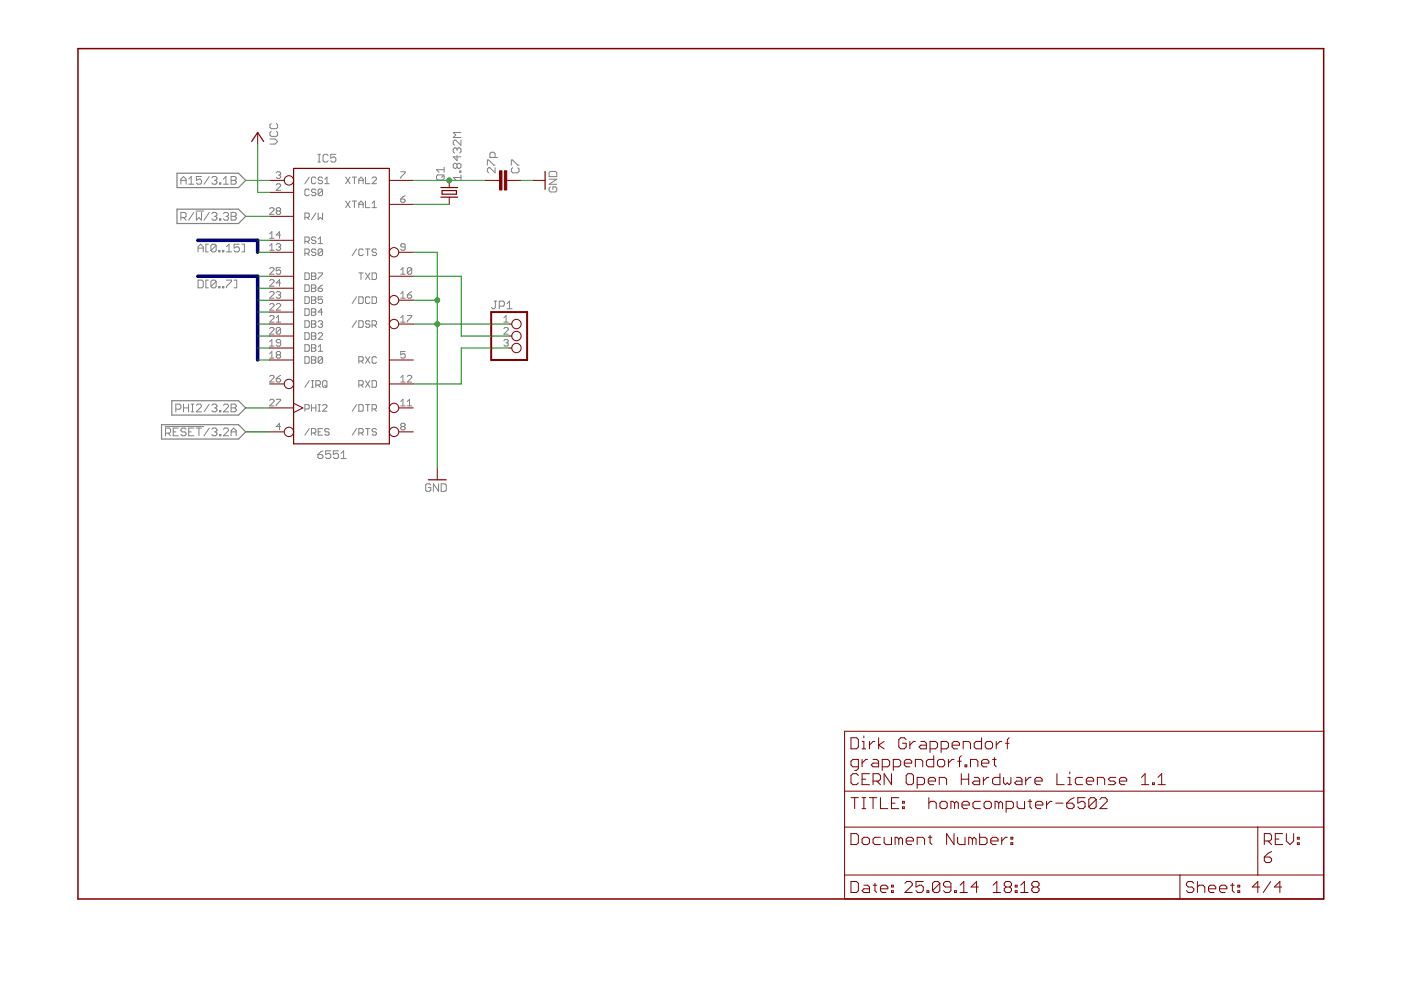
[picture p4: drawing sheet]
<svg xmlns="http://www.w3.org/2000/svg" width="297mm" height="210mm" viewBox="0 0 297 210" stroke-linecap="round" stroke-linejoin="round" font-family="sans-serif">
<g fill="none" stroke="#808080" stroke-width=".21">
<path d="M38.4 38.2h1.1M38.4 39.1v-1.1l.5-.6 .6 .6v1.1M40 39.1h1.1M40 38l.5-.6v1.7M42.7 37.4h-1.1v.8l.8-.2 .3 .2v.6l-.3 .3h-.5l-.3-.3M44.4 37.4l-1.1 1.7M44.9 37.7l.3-.3h.5l.3 .3v.3l-.3 .2M45.4 38.2h.3M45.7 38.2l.3 .3v.3l-.3 .3h-.5l-.3-.3M46.5 38.8h.3v.3h-.3zM47.4 39.1h1.1M47.4 38l.5-.6v1.7"/>
<path d="M49 37.4h.8l.3 .3v.3l-.3 .2 .3 .3v.3l-.3 .3h-.8zM49 38.2h.8M57.2 29.5h1.1l.6 .5-.6 .5h-1.1M57.5 27.8l-.3 .3v.5l.3 .3h1.1l.3-.3v-.5l-.3-.3M57.5 26.2l-.3 .3v.5l.3 .3h1.1l.3-.3v-.5l-.3-.3M58.6 39.2l.2-.2h.5l.2 .2v.2l-.9 1h.9M58.6 36.7l.2-.3h.5l.2 .3-.2 .4M59 37.1h.3M59.3 37.1l.2 .3-.2 .4h-.5l-.2-.2M65.6 37.5l-1 1.4M67 37.8l-.3-.3h-.4l-.3 .3v.9l.3 .2h.4l.3-.2M67.4 34.4h.5"/>
<path d="M67.4 32.7h.5M67.7 32.7v1.7M68.4 37.8l-.2-.3h-.5l-.2 .3 .2 .4h.5l.2 .3-.2 .4h-.5l-.2-.2M68.9 38.9h.9M68.9 38l.4-.5v1.4M69.6 33l-.3-.3h-.5l-.3 .3v1.1l.3 .3h.5l.3-.3M71.2 32.7h-1.1v.8l.6-.2h.2l.3 .2v.6l-.3 .3h-.5l-.3-.3M73.3 37.5l.9 1.4M74.2 37.5l-.9 1.4M74.7 37.5h.9M75.1 37.5v1.4M76.1 38.2h.9"/>
<path d="M76.1 38.9v-.9l.4-.5 .5 .5v.9M77.5 37.5v1.4h.9M78.9 37.8l.2-.3h.5l.2 .3v.2l-.9 .9h.9M85 36.4h.9v.3l-.9 .9v.2M92.5 37.4l.3-.3h1.1l.3 .3v.5l-.3 .3h-1.1l-.3-.3zM94.2 35.5v1M94.2 37.1l-.6 .5M94.2 36h-1.7l.6 .5M96.9 31.6l.3-.3h.3l.2 .3v.6l-.2 .2M96.9 34.9l.3-.3h.3l.2 .3v.5l-.2 .3h-.3l-.3-.3M96.9 34.9l-.3-.3h-.2l-.3 .3v.5l.3 .3h.2l.3-.3M96.9 31.6l-.3-.3h-.2l-.3 .3v.6l.3 .2"/>
<path d="M96.9 31.6v.3M96.9 33v1.1l-.8-.8h1.6M96.9 34.9v.5M97.5 36.3h.2v.2h-.2zM97.7 37.6h-1.6l.5 .6M97.7 29.7v1.1l-1.1-1.1h-.2l-.3 .3v.5l.3 .3M97.7 37.1v1.1M97.7 28.1h-1.6l.5 .5-.5 .6h1.6M103.3 35v-1.1h.3l1.1 1.1h.3M105 33.4v-.8l-.3-.3h-.6l-.2 .3v.8h1.6M105 35.6v1l-1.1-1h-.3l-.3 .2v.6l.3 .2M108.4 35v-1.1h.3l1.1 1.1h.2"/>
<path d="M108.7 35.6l-.3 .2v.6l.3 .2h1.1l.2-.2v-.6l-.2-.2M116.4 38h1.6l-1.6 1.1h1.6M116.7 39.6l-.3 .3v.5l.3 .3h1.1l.2-.3v-.5l-.2-.3h-.6v.6M116.7 36.3h1.1l.2 .3v.8h-1.6v-.8zM38.4 46.1h.8l.3-.2v-.6l-.3-.3h-.8v1.7M38.9 46.1l.6 .6M41.1 45l-1.1 1.7M41.6 44.7h1.6M41.6 45v1.7l.6-.6 .5 .6v-1.7M42 59.4h.8l.3 .3v1l-.3 .3h-.8zM42 53.4v-1.1l.5-.5 .6 .5v1.1M42 52.6h1.1"/>
<path d="M44.2 51.8h-.6v1.6h.6M44.2 59.4h-.6v1.6h.6M44.4 45l-1.1 1.7M44.9 45.3l.3-.3h.5l.3 .3v.3l-.3 .3M45.4 45.9h.3M45.7 45.9l.3 .2v.3l-.3 .3h-.5l-.3-.3M45.8 52v1.1l-.2 .3h-.6l-.3-.3M45.8 52l-.2-.2h-.6l-.3 .2v1.1M45.8 59.7l-.2-.3h-.6l-.3 .3v1M45.8 59.7v1l-.2 .3h-.6l-.3-.3M45.8 52l-1.1 1.1M45.8 59.7l-1.1 1"/>
<path d="M46.4 53.1h.2v.3h-.2zM46.5 46.4h.3v.3h-.3zM47.2 53.1h.3v.3h-.3zM47.4 45.3l.2-.3h.6l.3 .3v.3l-.3 .3M47.9 45.9h.3M48 53.4h1.1M48 52.3l.6-.5v1.6M48 59.4h1.1v.3l-1.1 1v.3M48.2 45.9l.3 .2v.3l-.3 .3h-.6l-.2-.3M49 45h.8l.3 .3v.3l-.3 .3 .3 .2v.3l-.3 .3h-.8zM49 45.9h.8M49.6 59.4h.6v1.6h-.6"/>
<path d="M50.7 51.8h-1.1v.8l.6-.3h.3l.2 .3v.5l-.2 .3h-.6l-.3-.3M51.3 51.8h.5v1.6h-.5M57.2 44.3l.2-.3h.5l.2 .3v.2l-.9 .9h.9M57.2 59.5l.2-.2h.5l.2 .2v.3l-.9 .9h.9M57.2 53.1h.9M57.2 57l.2-.3h.5l.2 .3v.2l-.9 .9h.9M57.2 52.1l.4-.4v1.4M57.2 49.6l.4-.5v1.4M57.2 50.5h.9M58.6 51.9l.2-.2h.5l.2 .2-.2 .5M58.8 44.7l-.2-.2 .2-.5h.5l.2 .3-.2 .4M58.8 44.7l-.2 .3 .2 .4h.5l.2-.2-.2-.5"/>
<path d="M58.8 44.7h.5M59 52.4h.3M59.3 52.4l.2 .2-.2 .5h-.5l-.2-.3M59.5 56.7h-.9v.7l.7-.2 .2 .2v.5l-.2 .2h-.5l-.2-.2M59.5 49.8h-.9l.7-.7v1.4M59.5 60h-.9l.7-.7v1.4M64.6 46.1h.7l.3-.2v-.5l-.3-.2h-.7v1.4M64.6 51.2h.7l.3-.3v-.4l-.3-.3h-.7v1.4M64.6 53.7h.7l.3-.2v-.5l-.3-.2h-.7v1.4M64.6 57.9h.7l.3 .2v.9l-.3 .3h-.7zM65.1 53.7l.5 .5M65.1 51.2l.5 .4"/>
<path d="M65.1 46.1l.5 .5M65.6 40.3l-.3-.2h-.4l-.3 .2v1l.3 .2h.4l.3-.2M66 57.9h.7l.3 .2-.3 .5 .3 .4-.3 .3h-.7zM66 58.6h.7M67 40.3l-.3-.2h-.4l-.3 .5 .3 .2h.4l.3 .5-.3 .2h-.4l-.3-.2M67 50.5l-.3-.3h-.4l-.3 .5 .3 .2h.4l.3 .5-.3 .2h-.4l-.3-.2M67 53l-.3-.2h-.4l-.3 .5 .3 .2h.4l.3 .5-.3 .2h-.4l-.3-.2M67 45.2l-1 1.4M67.5 45.2v1.4l.4-.5 .5 .5v-1.4M67.5 57.9h.9v.2l-.9 .9v.3M67.5 51.6h.9M67.5 50.7l.4-.5v1.4"/>
<path d="M68.4 40.3l-.2-.2h-.5l-.2 .2v1M68.4 40.3v1l-.2 .2h-.5l-.2-.2M68.4 53l-.2-.2h-.5l-.2 .2v1M68.4 53v1l-.2 .2h-.5l-.2-.2M68.4 40.3l-.9 1M68.4 53l-.9 1M73.3 42.6l.9 1.4M74.2 42.6l-.9 1.4M74.7 42.6h.9M75.1 42.6v1.4M75.6 52.8l-.9 1.4M76.1 44v-.9l.4-.5 .5 .5v.9"/>
<path d="M76.1 43.3h.9M76.1 57.9h.9M76.5 57.9v1.4M77 53l-.2-.2h-.5l-.2 .2v1l.2 .2h.5l.2-.2M77.5 42.6v1.4h.9M77.5 52.8h.9M77.5 57.9l.9 1.4M78 52.8v1.4M78.4 57.9l-.9 1.4M78.9 57.9h.7l.2 .2v.9l-.2 .3h-.7zM78.9 44h.9M78.9 43.1l.5-.5v1.4"/>
<path d="M79.8 53l-.2-.2h-.5l-.2 .2 .2 .5h.5l.2 .2-.2 .5h-.5l-.2-.2M85 42.2h.7l.2 .5-.2 .2h-.5l-.2-.2zM85 57.2l.4-.5v1.4M85 58.1h.9M85.9 52.4h-.7l-.2-.3 .2-.4h.5l.2 .2v.9l-.2 .3h-.5l-.2-.3M85.9 41.5l-.9 .7M87.3 57l-.2-.3h-.5l-.2 .3v.9M87.3 57v.9l-.2 .2h-.5l-.2-.2M87.3 57l-.9 .9M46.4 60.7h.2v.3h-.2zM47.2 60.7h.3v.3h-.3zM57.2 75.9h.9"/>
<path d="M57.2 67.1l.2-.2h.5l.2 .2v.3l-.9 .9h.9M57.2 62.1l.2-.3h.5l.2 .3v.2l-.9 .9h.9M57.2 79.8l.2-.2h.5l.2 .2v.3l-.9 .9h.9M57.2 72.5l.4-.5v1.4M57.2 75l.4-.5v1.4M57.2 64.6l.2-.2h.5l.2 .2v.2l-.9 1h.9M57.2 73.4h.9M57.2 69.7l.2-.3h.5l.2 .3v.2l-.9 .9h.9M58.6 62.1l.2-.3h.5l.2 .3-.2 .4M58.6 64.6l.2-.2h.5l.2 .2v.2l-.9 1h.9M58.6 68.3h.9M58.6 67.4l.4-.5v1.4"/>
<path d="M58.8 75.2l-.2-.2 .2-.5h.5l.2 .3-.2 .4M58.8 75.2l-.2 .3 .2 .4h.5l.2-.2-.2-.5M58.8 75.2h.5M59 62.5h.3M59.3 62.5l.2 .3-.2 .4h-.5l-.2-.2M59.5 69.7v.9l-.2 .2h-.5l-.2-.2M59.5 72.7h-.7l-.2-.2 .2-.5h.5l.2 .2v1l-.2 .2h-.5l-.2-.2M59.5 79.6l-.9 .7M59.5 69.7l-.2-.3h-.5l-.2 .3v.9M59.5 69.7l-.9 .9M64.6 60.4h.7l.3 .2v1l-.3 .2h-.7zM64.6 62.9h.7l.3 .3v.9l-.3 .2h-.7z"/>
<path d="M64.6 65.5h.7l.3 .2v.9l-.3 .3h-.7zM64.6 68h.7l.3 .2v1l-.3 .2h-.7zM64.6 70.5h.7l.3 .3v.9l-.3 .2h-.7zM64.6 73.1h.7l.3 .2v1l-.3 .2h-.7zM64.6 75.6h.7l.3 .3v.9l-.3 .2h-.7zM66 60.4h.7l.3 .2-.3 .5 .3 .5-.3 .2h-.7zM66 62.9h.7l.3 .3-.3 .4 .3 .5-.3 .2h-.7zM66 65.5h.7l.3 .2-.3 .5 .3 .4-.3 .3h-.7zM66 68h.7l.3 .2-.3 .5 .3 .5-.3 .2h-.7zM66 70.5h.7l.3 .3-.3 .4 .3 .5-.3 .2h-.7zM66 73.1h.7l.3 .2-.3 .5 .3 .5-.3 .2h-.7zM66 75.6h.7l.3 .3-.3 .4 .3 .5-.3 .2h-.7z"/>
<path d="M66 68.7h.7M66 76.3h.7M66 73.8h.7M66 71.2h.7M66 66.2h.7M66 63.6h.7M66 61.1h.7M67.5 61.1h.7l.2 .5-.2 .2h-.5l-.2-.2zM67.5 68.2l.2-.2h.5l.2 .2-.2 .5M67.5 70.8l.2-.3h.5l.2 .3v.2l-.9 .9h.9M67.5 73.6l.4-.5v1.4M67.5 74.5h.9"/>
<path d="M67.9 68.7h.3M68.2 68.7l.2 .2-.2 .5h-.5l-.2-.2M68.4 60.4l-.9 .7M68.4 62.9h-.9v.7l.4-.2 .5 .2v.5l-.2 .2h-.5l-.2-.2M68.4 75.9l-.2-.3h-.5l-.2 .3v.9M68.4 75.9v.9l-.2 .2h-.5l-.2-.2M68.4 75.9l-.9 .9M68.4 66.2h-.9l.7-.7v1.4M75.6 62.9l-.9 1.4M75.6 68l-.9 1.4M76.1 62.9h.7l.2 .3v.9l-.2 .2h-.7zM76.1 68h.7l.2 .2v1l-.2 .2h-.7z"/>
<path d="M76.1 76.6h.7l.2-.3v-.4l-.2-.3h-.7v1.4M76.5 76.6l.5 .4M77.5 75.6l.9 1.4M78.4 75.6l-.9 1.4M78.4 63.2l-.2-.3h-.5l-.2 .3v.9l.2 .2h.5l.2-.2M78.4 68.2l-.2-.2h-.5l-.2 .5 .2 .2h.5l.2 .5-.2 .2h-.5l-.2-.2M78.9 62.9h.7l.2 .3v.9l-.2 .2h-.7zM78.9 68.9h.7l.2-.2v-.5l-.2-.2h-.7v1.4M79.4 68.9l.4 .5M79.8 75.9l-.2-.3h-.5l-.2 .3v.9l.2 .2h.5l.2-.2M85 62.3l.4-.5v1.4M85 67.4l.4-.5v1.4"/>
<path d="M85 63.2h.9M85 68.3h.9M85.9 74.5h-.9v.7l.4-.2 .5 .2v.5l-.2 .2h-.5l-.2-.2M86.4 62.5h.7l.2 .5-.2 .2h-.5l-.2-.2zM86.4 66.9h.9v.2l-.9 1v.2M86.4 79.8l.2-.2h.5l.2 .2v.3l-.9 .9h.9M87.3 61.8l-.9 .7M104.8 63.8h.5M105 63.8v1.4l-.2 .3h-.3l-.3-.3M105.9 64.9h.8l.2-.3v-.5l-.2-.3h-.8v1.7M106.8 68.3h1M106.8 72.2l.3-.2h.4l.3 .2-.3 .5"/>
<path d="M106.8 69.7l.3-.3h.4l.3 .3v.2l-1 .9h1M106.8 67.4l.5-.5v1.4M107.3 72.7h.2M107.5 65.5h1.1M107.5 64.4l.5-.6v1.7M107.5 72.7l.3 .2-.3 .5h-.4l-.3-.2M35 90.4h8.2M35.1 91.8h.8l.3-.2v-.6l-.3-.2h-.8v1.6M35.6 91.8l.6 .6M36.7 91.6h.6M37.3 86.8h.8l.3-.3v-.5l-.3-.3h-.8v1.6M37.8 90.8h-1.1v1.6h1.1"/>
<path d="M38.9 86.5h1.1M38.9 85.7v1.6M39.5 91l-.3-.2h-.6l-.2 .2v.3l.2 .3h.6l.3 .2v.3l-.3 .3h-.6l-.2-.3M40 85.7v1.6M40 91.6h.5M40.5 85.7h.6M40.5 87.3h.6M40.8 85.7v1.6M41.1 90.8h-1.1v1.6h1.1M41.6 90.8h1.1M41.6 86l.3-.3h.5l.3 .3v.2l-1.1 1.1h1.1M42.2 90.8v1.6"/>
<path d="M44.4 90.8l-1.1 1.6M44.4 85.7l-1.1 1.6M44.9 91l.3-.2h.5l.3 .2v.3l-.3 .3M44.9 86l.3-.3h.5l.3 .3v.2l-.3 .3M45.4 91.6h.3M45.4 86.5h.3M45.7 91.6l.3 .2v.3l-.3 .3h-.5l-.3-.3M45.7 86.5l.3 .3v.2l-.3 .3h-.5l-.3-.3M46.5 92.1h.3v.3h-.3zM46.5 87h.3v.3h-.3zM47.4 91l.2-.2h.6l.3 .2v.3l-1.1 1.1h1.1M47.4 86l.2-.3h.6l.3 .3v.2l-1.1 1.1h1.1"/>
<path d="M49 91.6h1.1M49 86.5h.8M49 85.7h.8l.3 .3v.2l-.3 .3 .3 .3v.2l-.3 .3h-.8zM49 92.4v-1.1l.6-.5 .5 .5v1.1M57.2 84.9l.2-.2h.5l.2 .2v.2l-.9 1h.9M58.6 80.3h.7l.2 .5-.2 .2h-.5l-.2-.2zM58.6 84.7h.9v.2l-.9 .9v.3M59.5 90.4h-.9l.7-.7v1.4M64.6 86.7h.7l.3-.2v-.5l-.3-.2h-.7v1.4M65.6 90.9l-1 1.4M65.6 80.7l-1 1.4M66 85.8v1.4"/>
<path d="M66 91.8h.7l.3-.2v-.5l-.3-.2h-.7v1.4M66 80.7h.5M66 82.1h.5M66 86.5h1M66.3 80.7v1.4M66.5 91.8l.5 .5M67 81.6h.7l.2-.2v-.5l-.2-.2h-.7v1.4M67 85.8v1.4M67.4 96.4h.8l.3 .3v.2l-.3 .3h-.5l-.3-.3zM67.4 81.6l.5 .5M67.5 91.6h.4M67.5 87.2h.4"/>
<path d="M67.5 85.8h.4M67.7 85.8v1.4M68.4 90.9h-.9v1.4h.9M68.4 86l.2-.2h.5l.2 .2v.3l-.9 .9h.9M68.5 95.6l-.6 .2-.5 .6M68.6 80.7h.5l.2 .2v1l-.2 .2h-.5l-.2-.2v-1zM68.9 81.6l.4 .5M69.8 91.1l-.2-.2h-.5l-.2 .2 .2 .5h.5l.2 .2-.2 .5h-.5l-.2-.3M70.1 95.6h-1.1v.8l.6-.3h.2l.3 .3v.5l-.3 .3h-.5l-.3-.3M71.8 95.6h-1.1v.8l.5-.3h.3l.3 .3v.5l-.3 .3h-.5l-.3-.3M72.3 97.2h1.1M72.3 96.1l.6-.5v1.6"/>
<path d="M75.6 90.9l-.9 1.4M75.6 85.8l-.9 1.4M76.1 91.8h.7l.2-.2v-.5l-.2-.2h-.7v1.4M76.1 81.6h.7l.2-.2v-.5l-.2-.2h-.7v1.4M76.1 85.8h.7l.2 .2v1l-.2 .2h-.7zM76.5 91.8l.5 .5M76.5 81.6l.5 .5M77.5 90.9h.9M77.5 85.8h.9M77.5 80.7l.9 1.4M78 85.8v1.4M78 90.9v1.4"/>
<path d="M78.4 80.7l-.9 1.4M78.9 80.7h.7l.2 .2v1l-.2 .2h-.7zM78.9 86.7h.7l.2-.2v-.5l-.2-.2h-.7v1.4M79.4 86.7l.4 .5M79.8 91.1l-.2-.2h-.5l-.2 .2 .2 .5h.5l.2 .2-.2 .5h-.5l-.2-.3M85 80.1l.4-.5v1.4M85 85.1l.4-.4v1.4M85 86.1h.9M85 81h.9M85.2 90.4h.5M85.2 90.4l-.2-.2 .2-.5h.5l.2 .3-.2 .4M85.2 90.4l-.2 .3 .2 .4h.5l.2-.2-.2-.5"/>
<path d="M86.4 86.1h.9M86.4 85.1l.4-.4v1.4M91.3 102.8l-.2-.2h-.6l-.2 .2v1.1l.2 .3h.6l.2-.3v-.5h-.5M93 102.6v1.6l-1.1-1.6v1.6M93.5 102.6h.8l.3 .2v1.1l-.3 .3h-.8z"/>
</g>
<path d="M37.5 36.7h13.1l1.5 1.5-1.5 1.6h-13.1zM37.5 44.3h13.1l1.5 1.6-1.5 1.5h-13.1zM34.2 90h16.4l1.5 1.6-1.5 1.5h-16.4zM36.4 85h14.2l1.5 1.5-1.5 1.5h-14.2z" fill="none" stroke="#808080" stroke-width=".25"/>
<g fill="none" stroke="#800000" stroke-width=".21">
<path d="M54.6 28.1v2.5M57.2 38.2h3.1M82.5 38.2h5.1M95.2 38.2v1.6M102.9 38.2h3M107.4 38.2h3.1M113 38.2h2.6M57.2 40.8h5.1M57.2 53.5h5.1M57.2 58.6h5.1M57.2 50.9h5.1M57.2 45.9h5.1"/>
<path d="M82.5 43.3h5.1M82.5 58.6h5.1M84.5 53.5h3.1M95.2 41.8v1.5M57.2 76.3h5.1M57.2 63.6h5.1M57.2 68.7h5.1M57.2 73.8h5.1M57.2 71.2h5.1M57.2 66.2h5.1M57.2 61.1h5.1M82.5 76.3h5.1"/>
<path d="M84.5 63.6h3.1M84.5 68.7h3.1M107.9 68.7h.6M107.9 73.8h.6M107.9 71.2h.6M57.2 91.6h3.1M57.2 86.5h5.1M57.2 81.4h3.1M62.3 85.5l1.9 1-1.9 1M82.5 81.4h5.1M84.5 91.6h3.1M84.5 86.5h3.1"/>
<path d="M92.7 99.2v2.5M179.1 155h101.5v35.6h-101.5zM180.4 156.4h1.2l.4 .4v1.6l-.4 .4h-1.2zM182.8 158.8h.8M182.8 157.2h.4v1.6M183.2 156v.4M184.3 157.2v1.6M185.5 157.2h-.4l-.8 .8M186.3 156.4v2.4M187.5 157.2l-1.2 .8 1.2 .8M192.1 156.8l-.4-.4h-.7l-.4 .4v1.6l.4 .4h.7l.4-.4v-.8h-.8M192.9 157.2v1.6"/>
<path d="M194.1 157.2h-.4l-.8 .8M195.2 157.2h.8l.4 .4v1.2h-1.2l-.3-.4 .3-.4h1.2M197.2 158.8h1.2l.4-.4v-.8l-.4-.4h-1.2v2.3M199.5 158.8h1.2l.4-.4v-.8l-.4-.4h-1.2v2.3M201.9 158h1.5v-.4l-.4-.4h-.7l-.4 .4v.8l.4 .4h.7M204.2 158.8v-1.6h1.2l.4 .4v1.2M208.1 156.4v2.4h-1.2l-.4-.4v-.8l.4-.4h1.2M208.9 157.6l.4-.4h.8l.3 .4v.8l-.3 .4h-.8l-.4-.4zM211.2 157.2v1.6M212.4 157.2h-.4l-.8 .8M213.2 157.6h.8M214 156.4l-.4 .4v2"/>
<path d="M179.1 175.4h101.5M179.1 167.7h101.5M180.4 176.7h1.2l.4 .4v1.6l-.4 .4h-1.2zM180.4 169.1h1.6M181.2 169.1v2.3M182 162.6h-1.2l-.4-.4v-.8l.4-.4h1.2v2l-.4 .3h-.4M182 164.4l-.4-.4h-.8l-.4 .4v1.6l.4 .4h.8l.4-.4M182.8 177.9l.4-.4h.7l.4 .4v.8l-.4 .4h-.7l-.4-.4zM182.8 161v1.6M182.8 165.2h.8M182.8 169.1h.8M182.8 171.4h.8"/>
<path d="M183.2 169.1v2.3M183.9 161h-.3l-.8 .8M184.3 164h-1.5v2.4h1.5M184.3 169.1h1.6M185.1 161h.8l.4 .4v1.2h-1.2l-.4-.4 .4-.4h1.2M185.1 165.6h1.2l.4-.4v-.8l-.4-.4h-1.2v2.4M185.1 169.1v2.3M185.9 165.6l.8 .8M186.7 177.5h-1.2l-.4 .4v.8l.4 .4h1.2M186.7 169.1v2.3h1.5M187 162.6h1.2l.4-.4v-.8l-.4-.4h-1.2v2.3M187.5 177.5v1.2l.3 .4h1.2v-1.6"/>
<path d="M189 164v2.4l-1.5-2.4v2.4M189 170.3h.8M189.4 162.6h1.2l.4-.4v-.8l-.4-.4h-1.2v2.3M190.6 177.9v1.2M190.6 169.1h-1.6v2.3h1.6M190.6 177.9l-.4-.4h-.4v1.6M190.6 177.9l.4-.4 .3 .4v1.2M191.3 169.9h.4v.4h-.4zM191.3 171.1h.4v.3h-.4zM191.7 161.8h1.6v-.4l-.4-.4h-.8l-.4 .4v.8l.4 .4h.8M192.1 178.3h1.6v-.4l-.4-.4h-.8l-.4 .4v.8l.4 .4h.8M192.5 164h.8l.4 .4v1.6l-.4 .4h-.8l-.4-.4v-1.6z"/>
<path d="M194.1 162.6v-1.6h1.1l.4 .4v1.2M194.5 166.4h1.1l.4-.4v-.8l-.4-.4h-1.1v2.4M194.5 179.1v-1.6h1.1l.4 .4v1.2M196.8 165.6h1.6v-.4l-.4-.4h-.8l-.4 .4v.8l.4 .4h.8M196.8 177.5h.8M196.9 169.1v2.3M196.9 170.3l.4-.4h.8l.4 .4v1.1M197.2 177.1v1.6l.4 .4M198 160.2v2.4h-1.2l-.4-.4v-.8l.4-.4h1.2M199.1 161h.8l.4 .4v.8l-.4 .4h-.8l-.3-.4v-.8zM199.1 166.4v-1.6h1.2l.4 .4v1.2M199.3 170.3l.4-.4h.7l.4 .4v.8l-.4 .3h-.7l-.4-.3z"/>
<path d="M201.1 161v1.6M202.3 161h-.4l-.8 .8M202.3 176.7v2.4l-1.6-2.4v2.4M202.4 170.3l-.4-.4h-.4v1.5M202.4 170.3v1.1M202.4 170.3l.4-.4 .4 .4v1.1M203 161.4h.8M203 177.5v1.2l.4 .4h1.2v-1.6M203.8 160.2l-.4 .4v2M203.8 165.2h1.6M203.8 164v2.4M204 170.7h1.5v-.4l-.4-.4h-.8l-.3 .4v.8l.3 .3h.8"/>
<path d="M204.6 162.2h.4v.4h-.4zM205.4 164v2.4M205.8 162.6v-1.6h1.1l.4 .4v1.2M206.2 177.9l-.4-.4h-.4v1.6M206.2 177.9v1.2M206.2 177.9l.3-.4 .4 .4v1.2M206.5 164.8h.8l.4 .4v1.2h-1.2l-.3-.4 .3-.4h1.2M207.7 176.7v2.4h1.2l.4-.4v-.8l-.4-.4h-1.2M207.9 169.9h-1.2l-.4 .4v.8l.4 .3h1.2M208.1 161.8h1.6v-.4l-.4-.4h-.8l-.4 .4v.8l.4 .4h.8M208.5 164.8v1.6M208.6 170.3l.4-.4h.8l.4 .4v.8l-.4 .3h-.8l-.4-.3z"/>
<path d="M209.7 164.8h-.4l-.8 .8M210.1 178.3h1.5v-.4l-.4-.4h-.8l-.3 .4v.8l.3 .4h.8M210.4 161h.8M210.8 160.6v1.6l.4 .4M211.8 170.3l-.4-.4h-.4v1.5M211.8 170.3v1.1M211.8 170.3l.3-.4 .4 .4v1.1M212 164v2.4h-1.2l-.4-.4v-.8l.4-.4h1.2M212.4 177.5v1.6M212.8 164.8v1.2l.4 .4 .4-.4 .4 .4 .3-.4v-1.2M213.3 171.4h1.2l.4-.3v-.8l-.4-.4h-1.2v2.3M213.6 177.5h-.4l-.8 .8"/>
<path d="M214.3 177.5h.4v.4h-.4zM214.3 178.7h.4v.4h-.4zM215.5 164.8h.8l.4 .4v1.2h-1.2l-.4-.4 .4-.4h1.2M215.6 169.9v1.2l.4 .3h1.2v-1.5M217.5 164.8v1.6M218 169.9h.8M218.4 169.5v1.6l.4 .3M218.6 164.8h-.4l-.7 .8M219.4 165.6h1.6v-.4l-.4-.4h-.8l-.4 .4v.8l.4 .4h.8M219.5 170.7h1.6v-.4l-.4-.4h-.8l-.4 .4v.8l.4 .3h.8M221.9 169.9v1.5M223.1 169.9h-.4l-.8 .8"/>
<path d="M223.8 170.3h1.6M224.1 164v2.4h1.5M226.2 170.3h1.1l.4 .4v.4l-.4 .3h-.7l-.4-.3zM226.4 166.4h.8M226.4 164.8h.4v1.6M226.8 163.7v.3M227.7 169.1l-.8 .4-.7 .8M229.5 164.8h-1.1l-.4 .4v.8l.4 .4h1.1M230.1 169.1h-1.6v1.2l.8-.4h.4l.4 .4v.8l-.4 .3h-.8l-.4-.3M230.3 165.6h1.6v-.4l-.4-.4h-.8l-.4 .4v.8l.4 .4h.8M232.4 169.5l-.4-.4h-.8l-.4 .4v1.6M232.4 169.5v1.6l-.4 .3h-.8l-.4-.3"/>
<path d="M232.4 169.5l-1.6 1.6M232.7 166.4v-1.6h1.1l.4 .4v1.2M233.2 169.5l.4-.4h.8l.3 .4v.4l-1.5 1.5h1.5M236.6 164.8h-1.2l-.4 .4 .4 .4h.8l.4 .4-.4 .4h-1.2M237.3 165.6h1.6v-.4l-.4-.4h-.8l-.4 .4v.8l.4 .4h.8M242 166.4h1.6M242 164.8l.8-.8v2.4M244.3 166h.5v.4h-.5zM245.5 166.4h1.6M245.5 164.8l.8-.8v2.4M266.7 175.4v10.1M268.1 178.3h1.1l.4-.4v-.8l-.4-.4h-1.1v2.4"/>
<path d="M268.8 178.3l.8 .8M270.4 177.9h.8M271.9 176.7h-1.5v2.4h1.5M272.7 176.7v1.6l.8 .8 .8-.8v-1.6M275.1 178.7h.4v.4h-.4zM275.1 177.5h.4v.4h-.4zM179.1 185.5h101.5M180.4 186.9h1.2l.4 .4v1.5l-.4 .4h-1.2zM183.2 187.7h.7l.4 .4v1.1h-1.1l-.4-.4 .4-.4h1.1M185.1 187.7h.8M185.5 187.3v1.5l.4 .4M186.7 188.4h1.5v-.3l-.4-.4h-.8l-.3 .4v.7l.3 .4h.8"/>
<path d="M189 187.7h.4v.4h-.4zM189 188.8h.4v.4h-.4zM191.9 187.3l.4-.4h.7l.4 .4v.4l-1.5 1.5h1.5M195.7 186.9h-1.5v1.2l.8-.4h.4l.3 .4v.7l-.3 .4h-.8l-.4-.4M196.5 188.8h.4v.4h-.4zM199.3 187.3v1.5l-.4 .4h-.8l-.4-.4M199.3 187.3l-.4-.4h-.8l-.4 .4v1.5M199.3 187.3l-1.6 1.5M201.6 188.1h-1.2l-.4-.4v-.4l.4-.4h.8l.4 .4v1.5l-.4 .4h-.8l-.4-.4M202.4 188.8h.4v.4h-.4zM203.6 189.2h1.5M203.6 187.7l.7-.8v2.3"/>
<path d="M207.5 188.1h-1.6l1.2-1.2v2.3M210.6 189.2h1.5M210.6 187.7l.7-.8v2.3M213.3 188.1l-.4 .3v.4l.4 .4h.8l.4-.4v-.4l-.4-.3M213.3 188.1l-.4-.4v-.4l.4-.4h.8l.4 .4v.4l-.4 .4M213.3 188.1h.8M215.2 188.8h.4v.4h-.4zM215.2 187.7h.4v.4h-.4zM216.4 189.2h1.6M216.4 187.7l.8-.8v2.3M219.1 188.1l-.3 .3v.4l.3 .4h.8l.4-.4v-.4l-.4-.3M219.1 188.1l-.3-.4v-.4l.3-.4h.8l.4 .4v.4l-.4 .4"/>
<path d="M219.1 188.1h.8M250.2 185.5v5.1M253.1 187.3l-.4-.4h-.8l-.4 .4v.4l.4 .4h.8l.4 .3v.4l-.4 .4h-.8l-.4-.4M253.9 188.1l.4-.4h.8l.3 .4v1.1M253.9 186.9v2.3M256.2 188.4h1.6v-.3l-.4-.4h-.8l-.4 .4v.7l.4 .4h.8M258.6 188.4h1.5v-.3l-.4-.4h-.7l-.4 .4v.7l.4 .4h.7M260.9 187.7h.8M261.3 187.3v1.5l.4 .4M262.4 188.8h.4v.4h-.4zM262.4 187.7h.4v.4h-.4zM267.1 188.1h-1.6l1.2-1.2v2.3"/>
<path d="M268.1 181.7h1.1l.4 .4v.4l-.4 .4h-.8l-.3-.4zM269.4 186.9l-1.6 2.3M269.6 180.6l-.8 .3-.7 .8M271.7 188.1h-1.5l1.2-1.2v2.3"/>
<circle cx="61.3" cy="38.2" r=".99"/>
<circle cx="83.5" cy="53.5" r=".99"/>
<circle cx="83.5" cy="63.6" r=".99"/>
<circle cx="83.5" cy="68.7" r=".99"/>
<circle cx="109.5" cy="68.7" r=".99"/>
<circle cx="109.5" cy="73.8" r=".99"/>
<circle cx="109.5" cy="71.2" r=".99"/>
<circle cx="61.3" cy="91.6" r=".99"/>
<circle cx="61.3" cy="81.4" r=".99"/>
<circle cx="83.5" cy="91.6" r=".99"/>
<circle cx="83.5" cy="86.5" r=".99"/>
</g>
<path d="M53.4 30l1.2-1.9 1.3 1.9M62.3 35.7h20.2v58.4h-20.2zM93.5 39.8h3.5M115.6 36.3v3.9M93.5 41.8h3.5M93.7 40.4h3.1v.8h-3.1zM90.8 101.7h3.8" fill="none" stroke="#800000" stroke-width=".25"/>
<g fill="#800000" stroke="#800000" stroke-width=".21">
<path d="M105.9 36.2h.5v4.1h-.5z"/>
<path d="M106.9 36.2h.5v4.1h-.5z"/>
</g>
<path d="M104.1 66.2h7.7v10.1h-7.7z" fill="none" stroke="#800000" stroke-width=".42"/>
<path d="M16.5 10.3h264.1v180.3h-264.1z" fill="none" stroke="#800000" stroke-width=".32"/>
<path d="M41.9 50.9h12.7v2.6M41.9 58.6h12.7v17.7" fill="none" stroke="#000080" stroke-width=".76"/>
<g fill="none" stroke="#008000" stroke-width=".21">
<path d="M52.1 38.2h5.1M54.6 30.6v10.2h2.6M87.6 38.2h15.3M110.5 38.2h2.5M52.1 45.9h5.1M54.6 50.9h2.6M54.6 53.5h2.6M54.6 58.6h2.6M87.6 53.5h5.1v45.7M87.6 58.6h10.2v12.6h10.1M87.6 43.3h7.6M54.6 61.1h2.6"/>
<path d="M54.6 63.6h2.6M54.6 66.2h2.6M54.6 68.7h2.6M54.6 71.2h2.6M54.6 73.8h2.6M54.6 76.3h2.6M87.6 63.6h5.1M87.6 68.7h20.3M107.9 73.8h-10.1v7.6h-10.2M52.1 91.6h5.1M52.1 86.5h5.1"/>
</g>
<g fill="#008000" stroke="#008000" stroke-width=".21">
<circle cx="92.7" cy="68.7" r=".51"/>
<circle cx="92.7" cy="63.6" r=".51"/>
<circle cx="95.2" cy="38.2" r=".51"/>
</g>
</svg>
